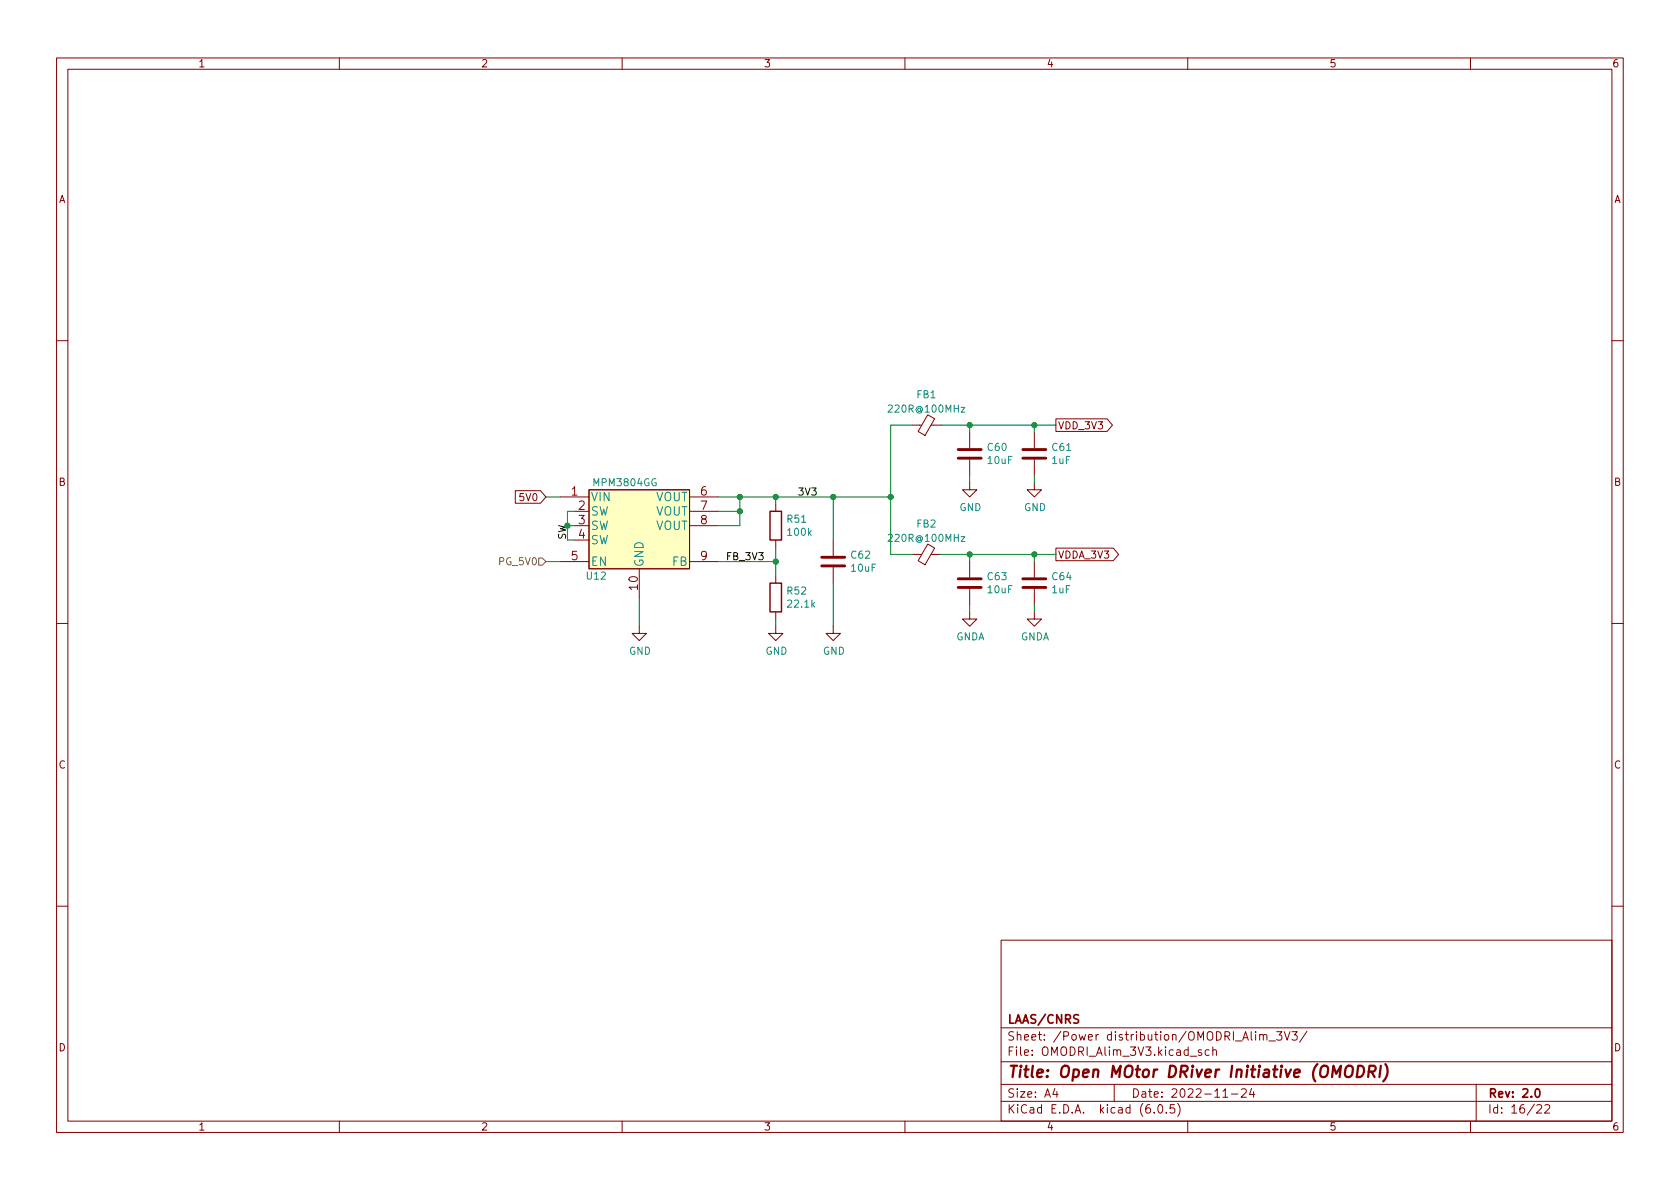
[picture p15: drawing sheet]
<svg xmlns="http://www.w3.org/2000/svg" width="297mm" height="210mm" viewBox="0 0 297 210" stroke-linecap="round" stroke-linejoin="round" font-family="sans-serif">
<defs><g id="words">
<text font-size="2.8" fill="#840000" x="178" y="190.6">Title: Open MOtor DRiver Initiative (OMODRI)</text>
<g font-size="2.1" fill="#840000">
<text x="101" y="87.6">1</text>
<text x="123.9" y="87.6">6</text>
<text x="102.3" y="90.2">2</text>
<text x="102.3" y="92.7">3</text>
<text x="102.3" y="95.2">4</text>
<text x="123.9" y="90.2">7</text>
<text x="123.9" y="92.7">8</text>
<text x="101" y="99.1">5</text>
<text x="123.9" y="99.1">9</text>
<text x="112.8" y="104.3" transform="rotate(-90 112.8 104.3)">10</text>
<text x="178" y="184">Sheet: /Power distribution/OMODRI_Alim_3V3/</text>
<text x="178" y="181">LAAS/CNRS</text>
<text x="178" y="186.7">File: OMODRI_Alim_3V3.kicad_sch</text>
<text x="178" y="196.9">KiCad E.D.A. kicad (6.0.5)</text>
<text x="178" y="194.1">Size: A4</text>
<text x="200" y="194.1">Date: 2022-11-24</text>
<text x="263" y="194.1">Rev: 2.0</text>
<text x="263" y="196.9">Id: 16/22</text>
</g>
<g font-size="2.1" fill="#008484">
<text x="104.4" y="88.6">VIN</text>
<text x="115.9" y="88.6">VOUT</text>
<text x="104.4" y="91.2">SW</text>
<text x="104.4" y="93.7">SW</text>
<text x="115.9" y="91.2">VOUT</text>
<text x="115.9" y="93.7">VOUT</text>
<text x="104.4" y="96.2">SW</text>
<text x="104.4" y="100.1">EN</text>
<text x="113.8" y="100.3" transform="rotate(-90 113.8 100.3)">GND</text>
<text x="118.9" y="100.1">FB</text>
</g>
<g font-size="1.8" fill="#840000">
<text x="35" y="11.9">1</text>
<text x="85" y="11.9">2</text>
<text x="135" y="11.9">3</text>
<text x="185" y="11.9">4</text>
<text x="235" y="11.9">5</text>
<text x="285" y="11.9">6</text>
<text x="10.3" y="35.9">A</text>
<text x="285.3" y="35.9">A</text>
<text x="187" y="75.9">VDD_3V3</text>
<text x="10.3" y="85.9">B</text>
<text x="92.1" y="88.6">5V0</text>
<text x="285.3" y="85.9">B</text>
<text x="187" y="98.8">VDDA_3V3</text>
<text x="10.3" y="135.9">C</text>
<text x="285.3" y="135.9">C</text>
<text x="10.3" y="185.9">D</text>
<text x="285.3" y="185.9">D</text>
<text x="35" y="199.9">1</text>
<text x="85" y="199.9">2</text>
<text x="135" y="199.9">3</text>
<text x="185" y="199.9">4</text>
<text x="235" y="199.9">5</text>
<text x="285" y="199.9">6</text>
</g>
<g font-size="1.8" fill="#008484">
<text x="162.1" y="70.4">FB1</text>
<text x="157.5" y="72.9">220R@100MHz</text>
<text x="174.7" y="79.7">C60</text>
<text x="174.7" y="82">10uF</text>
<text x="186" y="82">1uF</text>
<text x="186.1" y="79.7">C61</text>
<text x="105.1" y="86">MPM3804GG</text>
<text x="139.2" y="92.4">R51</text>
<text x="139.4" y="94.7">100k</text>
<text x="157.5" y="95.8">220R@100MHz</text>
<text x="162.1" y="93.3">FB2</text>
<text x="169.6" y="90.4">GND</text>
<text x="181" y="90.4">GND</text>
<text x="150.5" y="98.8">C62</text>
<text x="150.6" y="101.1">10uF</text>
<text x="103.8" y="102.5">U12</text>
<text x="139.2" y="105.1">R52</text>
<text x="139.4" y="107.4">22.1k</text>
<text x="174.7" y="102.6">C63</text>
<text x="174.7" y="104.9">10uF</text>
<text x="186" y="104.9">1uF</text>
<text x="186.1" y="102.6">C64</text>
<text x="169" y="113.2">GNDA</text>
<text x="180.4" y="113.2">GNDA</text>
<text x="111.2" y="115.8">GND</text>
<text x="135.3" y="115.8">GND</text>
<text x="145.5" y="115.8">GND</text>
</g>
<g font-size="1.8">
<text x="141" y="87.6">3V3</text>
<text x="128.3" y="99">FB_3V3</text>
</g>
<text font-size="1.8" fill="#008400" x="100.1" y="95.5" transform="rotate(-90 100.1 95.5)">SW</text>
<text font-size="1.8" fill="#848400" x="88.5" y="99.9">PG_5V0</text>
</g></defs>
<g fill="none" stroke="#840000" stroke-width=".18">
<path d="M10 10.2h277v190.1h-277zM12 12.2h273v186.1h-273zM60 10.2v2M110 10.2v2M160 10.2v2M210 10.2v2M260 10.2v2M10 60.2h2M161.3 75.2h1.6M164 73.3l1.3 .8-1.7 2.9-1.3-.7zM164.6 75.2h1.8M171.4 76.4v2.8"/>
<path d="M182.9 76.4v2.8M186.7 74.1h9l1 1.1-1 1.1h-9zM285 60.2h2M91.1 86.8h4.5l.9 1.1-.9 1.1h-4.5zM99.1 87.9h5M99.1 99.3h5M101.6 90.4h2.5M101.6 93h2.5M101.6 95.5h2.5M104.1 86.6h17.8v14h-17.8zM121.9 87.9h5.1M121.9 90.4h5.1"/>
<path d="M121.9 93h5.1M121.9 99.3h5.1M137.2 89.1v1.3M137.2 95.5v1.3M147.3 95.5v2.8M161.3 98h1.6M164 96.2l1.3 .7-1.7 3-1.3-.7zM164.6 98h1.8M171.4 85.3v1.3h1.3l-1.3 1.3-1.2-1.3h1.2M171.4 81.3v2.8M171.4 99.3v2.8M182.9 85.3v1.3h1.2l-1.2 1.3-1.3-1.3h1.3"/>
<path d="M182.9 81.3v2.8M182.9 99.3v2.8M186.7 96.9h10.1l1 1.1-1 1.1h-10.1zM10 110.2h2M113 110.7v1.3h1.3l-1.3 1.3-1.2-1.3h1.2M113 100.6v5.1M137.2 110.7v1.3h1.2l-1.2 1.3-1.3-1.3h1.3M137.2 101.8v1.3M137.2 108.2v1.3M147.3 110.7v1.3h1.3l-1.3 1.3-1.3-1.3h1.3M147.3 100.3v2.8M171.4 108.2v1.3h1.3l-1.3 1.2-1.2-1.2h1.2"/>
<path d="M171.4 104.1v2.8M182.9 108.2v1.3h1.2l-1.2 1.2-1.3-1.2h1.3M182.9 104.1v2.8M285 110.2h2M10 160.2h2M177 166.3h108v32h-108zM285 160.2h2M60 198.3v2M110 198.3v2M160 198.3v2M177 194.8h108M177 191.8h108"/>
<path d="M177 187.8h108M177 181.8h108M186.5 192.5l-.4 1h1M186.9 193v1M197 191.8v3M204.1 196.7v.1M204.9 195.4l.2-.1a.81 .81 0 0 1 .6 .7 .81 .81 0 0 1-.3 .8h-.2a.81 .81 0 0 1-.6-.6 .81 .81 0 0 1 .3-.8zM206.2 196.7v.1M207.6 195.3h-.7v.7l.2-.1 .5 .1 .1 .2-.1 .5-.2 .1-.5-.1M208.2 195.1a1.72 1.72 0 0 1 0 2.3M210 198.3v2M212.4 185.7l-.3-.1-.2 .2v.3l.5 .1v.4h-.5"/>
<path d="M213.8 185.7l-.4-.1-.3 .3v.4l.1 .3h.6M214.4 185.8l.2-.2 .4 .1 .1 .9M214.4 185.1v1.5M216.2 194h.9M217.7 193.5h1.2M219.5 192.7l.6-.2 .2 .2 .1 .3-1 1h1M221.3 192.5l-.4 1h1M221.6 193v1M222.7 183.1l.2-.2 .4 .1 .1 .9M222.7 182.9v1M223.4 183.1l.2-.2 .3 .1 .1 .9M224.4 184.1h1.1"/>
<path d="M225.7 182.4h.9l-.5 .6 .5 .1v.7l-.2 .1h-.5l-.2-.1M227.1 182.4l.5 1.5 .5-1.5M228.4 182.4h1l-.5 .6 .4 .1v.7l-.2 .1h-.5l-.2-.1M231.1 182.4l-1.3 1.9M260 198.3v2M261 191.8v6.5M271.7 195.5l.6-.2 .2 .2 .1 .3-.9 1h.9M273.1 195.5l.6-.2 .2 .2 .1 .3-.9 1h.9"/>
</g>
<path d="M271.6 192.6l.2-.1a.82 .82 0 0 1 .6 .7 .82 .82 0 0 1-.3 .8h-.2a.81 .81 0 0 1-.6-.6 .81 .81 0 0 1 .3-.8z" fill="none" stroke="#840000" stroke-width=".3"/>
<path d="M238 188.7a.69 .69 0 0 1 1.2 0 1.47 1.47 0 0 1-.6 1.8l-.6-.1a1.5 1.5 0 0 1 0-1.7zM240.1 188.5h.5a1.08 1.08 0 0 1 .6 1 1.08 1.08 0 0 1-.8 1h-.5zM242 189.5h.8a.55 .55 0 0 0 .4-.5 .55 .55 0 0 0-.3-.5h-.8l-.2 2M242.5 189.5l.5 1M244.1 188.5l-.2 2M244.9 188.2a2.32 2.32 0 0 1-.3 3" fill="none" stroke="#840000" stroke-width=".4"/>
<path d="M104.1 86.6h17.8v14h-17.8z" fill="#ffffc2" stroke="#ffffc2" stroke-width=".18"/>
<path d="M169.4 79.5h4.1M180.8 79.5h4.1M145.3 98.5h4.1M169.4 81h4.1M180.8 81h4.1M145.3 100.1h4.1M169.4 103.9h4.1M169.4 102.4h4.1M180.8 103.9h4.1M180.8 102.4h4.1" fill="none" stroke="#840000" stroke-width=".51"/>
<path d="M136.1 90.4h2.1v5.1h-2.1zM136.1 103.1h2.1v5.1h-2.1z" fill="none" stroke="#840000" stroke-width=".25"/>
<path d="M95.2 98.7h.7l.6 .6-.6 .6h-.7z" fill="none" stroke="#848400" stroke-width=".18"/>
<g fill="none" stroke="#008400" stroke-width=".18">
<path d="M161.3 75.2h-3.8v22.8h3.8M166.4 75.2h20.3M171.4 75.2v1.2M182.9 75.2v1.2M96.5 87.9h2.6M96.5 99.3h2.6M100.3 95.5h1.3M101.6 90.4h-1.3v2.6h1.3M127 87.9h30.5M127 90.4h3.8M127 99.3h10.2M130.8 87.9v5.1h-3.8"/>
<path d="M137.2 87.9v1.2M137.2 96.8v5M147.3 87.9v7.6M166.4 98h20.3M171.4 84.1v1.2M171.4 98v1.3M182.9 84.1v1.2M182.9 98v1.3M113 105.7v5M137.2 109.5v1.2M147.3 103.1v7.6M171.4 106.9v1.3"/>
<path d="M182.9 106.9v1.3"/>
</g>
<g fill="#008400" stroke="#008400" stroke-width=".18">
<circle cx="130.8" cy="87.9" r=".46"/>
<circle cx="130.8" cy="90.4" r=".46"/>
<circle cx="137.2" cy="99.3" r=".46"/>
<circle cx="100.3" cy="93" r=".46"/>
<circle cx="137.2" cy="87.9" r=".46"/>
<circle cx="182.9" cy="98" r=".46"/>
<circle cx="171.4" cy="75.2" r=".46"/>
<circle cx="171.4" cy="98" r=".46"/>
<circle cx="147.3" cy="87.9" r=".46"/>
<circle cx="157.5" cy="87.9" r=".46"/>
<circle cx="182.9" cy="75.2" r=".46"/>
</g>
<use href="#words"/>
</svg>
